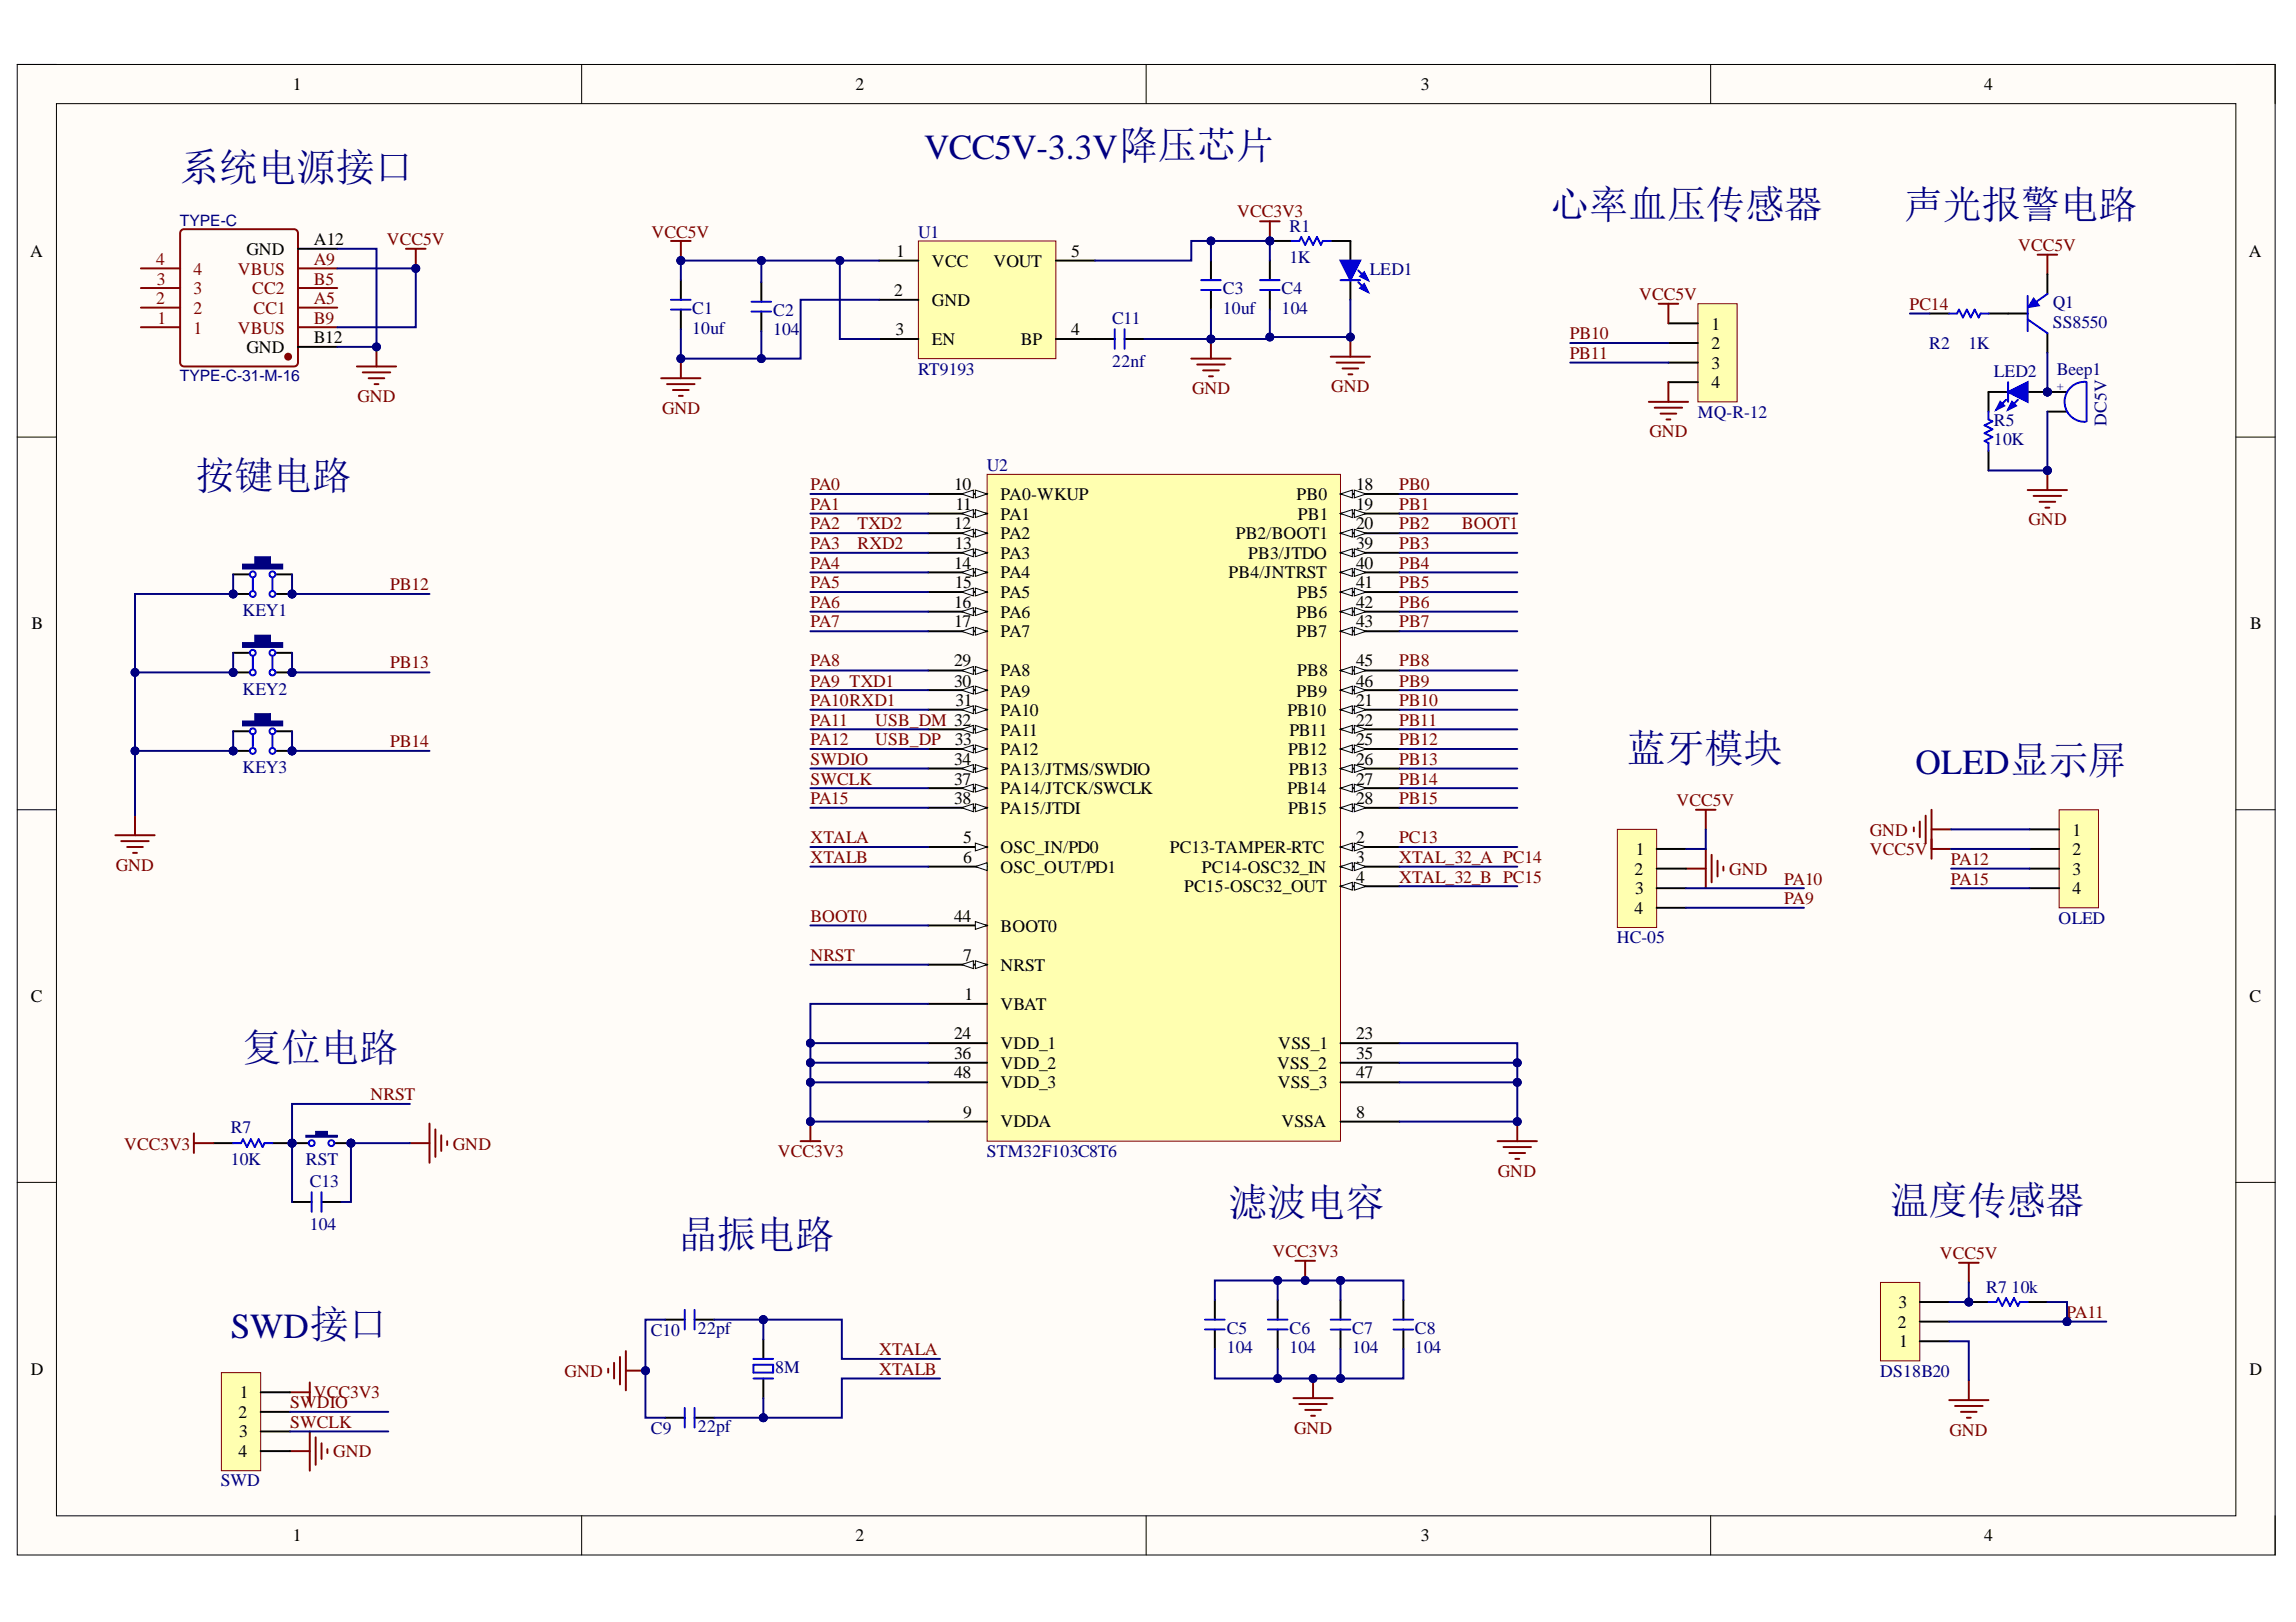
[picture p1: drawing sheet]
<svg xmlns="http://www.w3.org/2000/svg" width="297mm" height="210mm" viewBox="0 0 297 210" stroke-linecap="round" stroke-linejoin="round" font-family="sans-serif">
<defs><g id="words">
<g font-size="5.1" fill="#000080">
<text x="23.3" y="23.4">系统电源接口</text>
<text x="200.6" y="28.2">心率血压传感器</text>
<text x="246.3" y="28.2">声光报警电路</text>
<text x="25.3" y="63.3">按键电路</text>
<text x="210.4" y="98.6">蓝牙模块</text>
<text x="31.4" y="137.4">复位电路</text>
<text x="87.8" y="161.5">晶振电路</text>
<text x="159" y="157.4">滤波电容</text>
<text x="244.5" y="157.1">温度传感器</text>
</g>
<g font-size="4.6" fill="#000080">
<text x="119.6" y="20.6">VCC5V-3.3V降压芯片</text>
<text x="247.8" y="100.1">OLED显示屏</text>
<text x="29.8" y="173.2">SWD接口</text>
</g>
<g font-size="2.3">
<text x="37.9" y="11.6">1</text>
<text x="110.7" y="11.6">2</text>
<text x="183.8" y="11.6">3</text>
<text x="256.7" y="11.6">4</text>
<text x="3.9" y="33.3">A</text>
<text x="31.9" y="33">GND</text>
<text x="40.6" y="31.8">A12</text>
<text x="115.9" y="33.3">1</text>
<text x="120.6" y="34.5">VCC</text>
<text x="128.5" y="34.5">VOUT</text>
<text x="138.6" y="33.3">5</text>
<text x="290.9" y="33.3">A</text>
<text x="115.7" y="38.3">2</text>
<text x="120.6" y="39.6">GND</text>
<text x="31.9" y="45.7">GND</text>
<text x="40.6" y="44.4">B12</text>
<text x="115.8" y="43.4">3</text>
<text x="120.6" y="44.7">EN</text>
<text x="132.1" y="44.7">BP</text>
<text x="138.6" y="43.4">4</text>
<text x="221.4" y="42.7">1</text>
<text x="221.4" y="45.2">2</text>
<text x="221.4" y="47.7">3</text>
<text x="221.4" y="50.3">4</text>
<text x="123.4" y="63.4">10</text>
<text x="123.6" y="66">11</text>
<text x="129.4" y="64.7">PA0-WKUP</text>
<text x="167.7" y="64.7">PB0</text>
<text x="175.4" y="63.4">18</text>
<text x="175.4" y="66">19</text>
<text x="123.4" y="68.5">12</text>
<text x="123.5" y="71">13</text>
<text x="129.4" y="67.2">PA1</text>
<text x="129.4" y="69.8">PA2</text>
<text x="159.9" y="69.8">PB2/BOOT1</text>
<text x="167.9" y="67.2">PB1</text>
<text x="175.4" y="68.5">20</text>
<text x="175.4" y="71">39</text>
<text x="123.4" y="73.6">14</text>
<text x="123.5" y="76.1">15</text>
<text x="129.4" y="72.3">PA3</text>
<text x="129.4" y="74.8">PA4</text>
<text x="129.4" y="77.4">PA5</text>
<text x="159" y="74.8">PB4/JNTRST</text>
<text x="161.5" y="72.3">PB3/JTDO</text>
<text x="167.8" y="77.4">PB5</text>
<text x="175.4" y="73.6">40</text>
<text x="175.4" y="76.1">41</text>
<text x="4.1" y="81.4">B</text>
<text x="123.4" y="78.6">16</text>
<text x="123.4" y="81.2">17</text>
<text x="129.4" y="79.9">PA6</text>
<text x="129.4" y="82.4">PA7</text>
<text x="167.7" y="79.9">PB6</text>
<text x="167.7" y="82.4">PB7</text>
<text x="175.4" y="78.6">42</text>
<text x="175.4" y="81.2">43</text>
<text x="291.1" y="81.4">B</text>
<text x="123.4" y="86.2">29</text>
<text x="123.4" y="88.9">30</text>
<text x="129.4" y="87.5">PA8</text>
<text x="167.8" y="87.5">PB8</text>
<text x="175.4" y="86.2">45</text>
<text x="175.4" y="88.9">46</text>
<text x="123.6" y="91.4">31</text>
<text x="129.4" y="90.1">PA9</text>
<text x="129.4" y="92.7">PA10</text>
<text x="129.4" y="95.2">PA11</text>
<text x="166.6" y="92.7">PB10</text>
<text x="166.8" y="95.2">PB11</text>
<text x="167.7" y="90.1">PB9</text>
<text x="175.4" y="91.4">21</text>
<text x="175.4" y="93.9">22</text>
<text x="123.4" y="99">34</text>
<text x="123.4" y="101.5">37</text>
<text x="123.5" y="96.5">33</text>
<text x="129.4" y="97.7">PA12</text>
<text x="129.4" y="100.3">PA13/JTMS/SWDIO</text>
<text x="166.6" y="97.7">PB12</text>
<text x="166.7" y="100.3">PB13</text>
<text x="175.4" y="96.5">25</text>
<text x="175.4" y="99">26</text>
<text x="175.4" y="101.5">27</text>
<text x="123.4" y="104.1">38</text>
<text x="129.4" y="102.8">PA14/JTCK/SWCLK</text>
<text x="129.4" y="105.3">PA15/JTDI</text>
<text x="166.6" y="102.8">PB14</text>
<text x="166.6" y="105.3">PB15</text>
<text x="175.4" y="104.1">28</text>
<text x="124.6" y="109.1">5</text>
<text x="124.6" y="111.7">6</text>
<text x="129.4" y="110.4">OSC_IN/PD0</text>
<text x="129.4" y="112.9">OSC_OUT/PD1</text>
<text x="151.3" y="110.4">PC13-TAMPER-RTC</text>
<text x="155.5" y="112.9">PC14-OSC32_IN</text>
<text x="175.4" y="109.1">2</text>
<text x="175.4" y="111.7">3</text>
<text x="211.5" y="113.2">2</text>
<text x="211.6" y="110.7">1</text>
<text x="268.1" y="108.1">1</text>
<text x="268.1" y="110.7">2</text>
<text x="268.1" y="113.2">3</text>
<text x="123.4" y="119.3">44</text>
<text x="153.2" y="115.5">PC15-OSC32_OUT</text>
<text x="175.4" y="114.2">4</text>
<text x="211.5" y="118.3">4</text>
<text x="211.5" y="115.7">3</text>
<text x="268.1" y="115.7">4</text>
<text x="124.6" y="124.4">7</text>
<text x="129.4" y="120.6">BOOT0</text>
<text x="129.4" y="125.6">NRST</text>
<text x="4" y="129.7">C</text>
<text x="124.8" y="129.4">1</text>
<text x="129.4" y="130.7">VBAT</text>
<text x="291" y="129.7">C</text>
<text x="123.4" y="134.5">24</text>
<text x="123.4" y="137">36</text>
<text x="129.4" y="135.8">VDD_1</text>
<text x="165.4" y="135.8">VSS_1</text>
<text x="175.4" y="134.5">23</text>
<text x="175.4" y="137">35</text>
<text x="123.4" y="139.6">48</text>
<text x="129.4" y="138.3">VDD_2</text>
<text x="129.4" y="140.8">VDD_3</text>
<text x="165.2" y="138.3">VSS_2</text>
<text x="165.3" y="140.8">VSS_3</text>
<text x="175.4" y="139.6">47</text>
<text x="124.6" y="144.6">9</text>
<text x="129.4" y="145.9">VDDA</text>
<text x="165.8" y="145.9">VSSA</text>
<text x="175.4" y="144.6">8</text>
<text x="245.5" y="171.8">2</text>
<text x="245.6" y="169.3">3</text>
<text x="4" y="177.9">D</text>
<text x="245.7" y="174.4">1</text>
<text x="291" y="177.9">D</text>
<text x="30.9" y="183.5">2</text>
<text x="31" y="181">1</text>
<text x="30.9" y="188.6">4</text>
<text x="30.9" y="186">3</text>
<text x="37.9" y="199.5">1</text>
<text x="110.7" y="199.5">2</text>
<text x="183.8" y="199.5">3</text>
<text x="256.7" y="199.5">4</text>
</g>
<g font-size="2.3" fill="#800000">
<text x="160.1" y="28.1">VCC3V3</text>
<text x="50.1" y="31.8">VCC5V</text>
<text x="84.3" y="30.7">VCC5V</text>
<text x="261.1" y="32.5">VCC5V</text>
<text x="212.1" y="38.9">VCC5V</text>
<text x="247.1" y="40.1">PC14</text>
<text x="203.1" y="43.9">PB10</text>
<text x="203.1" y="46.5">PB11</text>
<text x="46.2" y="52">GND</text>
<text x="85.6" y="53.6">GND</text>
<text x="154.2" y="51">GND</text>
<text x="172.2" y="50.8">GND</text>
<text x="213.4" y="56.6">GND</text>
<text x="104.8" y="63.4">PA0</text>
<text x="104.8" y="66">PA1</text>
<text x="181" y="63.4">PB0</text>
<text x="181" y="66">PB1</text>
<text x="104.8" y="68.5">PA2</text>
<text x="104.8" y="71">PA3</text>
<text x="110.9" y="68.5">TXD2</text>
<text x="110.9" y="71">RXD2</text>
<text x="181" y="68.5">PB2</text>
<text x="181" y="71">PB3</text>
<text x="189.1" y="68.5">BOOT1</text>
<text x="262.4" y="68">GND</text>
<text x="50.5" y="76.4">PB12</text>
<text x="104.8" y="73.6">PA4</text>
<text x="104.8" y="76.1">PA5</text>
<text x="181" y="73.6">PB4</text>
<text x="181" y="76.1">PB5</text>
<text x="104.8" y="78.6">PA6</text>
<text x="104.8" y="81.2">PA7</text>
<text x="181" y="78.6">PB6</text>
<text x="181" y="81.2">PB7</text>
<text x="50.5" y="86.5">PB13</text>
<text x="104.8" y="86.2">PA8</text>
<text x="104.8" y="88.9">PA9 TXD1</text>
<text x="181" y="86.2">PB8</text>
<text x="181" y="88.9">PB9</text>
<text x="104.8" y="91.4">PA10RXD1</text>
<text x="104.8" y="93.9">PA11</text>
<text x="113.2" y="93.9">USB_DM 32</text>
<text x="181" y="91.4">PB10</text>
<text x="181" y="93.9">PB11</text>
<text x="50.5" y="96.7">PB14</text>
<text x="104.8" y="99">SWDIO</text>
<text x="104.8" y="101.5">SWCLK</text>
<text x="104.8" y="96.5">PA12</text>
<text x="113.2" y="96.5">USB_DP</text>
<text x="181" y="96.5">PB12</text>
<text x="181" y="99">PB13</text>
<text x="181" y="101.5">PB14</text>
<text x="104.8" y="104.1">PA15</text>
<text x="181" y="104.1">PB15</text>
<text x="216.9" y="104.3">VCC5V</text>
<text x="15" y="112.7">GND</text>
<text x="104.8" y="109.1">XTALA</text>
<text x="104.8" y="111.7">XTALB</text>
<text x="181" y="109.1">PC13</text>
<text x="181" y="111.7">XTAL_32_A PC14</text>
<text x="223.7" y="113.2">GND</text>
<text x="241.9" y="108.1">GND</text>
<text x="241.9" y="110.7">VCC5V</text>
<text x="252.4" y="111.9">PA12</text>
<text x="104.8" y="119.3">BOOT0</text>
<text x="181" y="114.2">XTAL_32_B PC15</text>
<text x="230.8" y="114.5">PA10</text>
<text x="230.8" y="117">PA9</text>
<text x="252.4" y="114.5">PA15</text>
<text x="104.8" y="124.4">NRST</text>
<text x="47.9" y="142.3">NRST</text>
<text x="16.1" y="148.8">VCC3V3</text>
<text x="58.6" y="148.8">GND</text>
<text x="100.6" y="149.8">VCC3V3</text>
<text x="193.8" y="152.3">GND</text>
<text x="164.6" y="162.7">VCC3V3</text>
<text x="250.9" y="163">VCC5V</text>
<text x="267.3" y="170.6">PA11</text>
<text x="73.1" y="178.2">GND</text>
<text x="113.7" y="175.4">XTALA</text>
<text x="113.7" y="177.9">XTALB</text>
<text x="37.5" y="182.2">SWDIO</text>
<text x="37.5" y="184.8">SWCLK</text>
<text x="40.6" y="181">VCC3V3</text>
<text x="167.4" y="185.5">GND</text>
<text x="252.2" y="185.8">GND</text>
<text x="43.1" y="188.6">GND</text>
</g>
<g font-size="2.3" fill="#000080">
<text x="166.8" y="30">R1</text>
<text x="118.8" y="30.7">U1</text>
<text x="166.8" y="34">1K</text>
<text x="177.2" y="35.6">LED1</text>
<text x="89.5" y="40.6">C1</text>
<text x="100" y="40.9">C2</text>
<text x="143.9" y="41.9">C11</text>
<text x="158.2" y="38.1">C3</text>
<text x="158.2" y="40.6">10uf</text>
<text x="165.8" y="38.1">C4</text>
<text x="165.8" y="40.6">104</text>
<text x="265.6" y="39.9">Q1</text>
<text x="89.5" y="43.2">10uf</text>
<text x="100" y="43.4">104</text>
<text x="143.9" y="47.5">22nf</text>
<text x="249.6" y="45.2">R2</text>
<text x="254.7" y="45.2">1K</text>
<text x="265.6" y="42.4">SS8550</text>
<text x="118.8" y="48.5">RT9193</text>
<text x="258" y="48.7">LED2</text>
<text x="266.1" y="48.5">Beep1</text>
<text x="219.7" y="54.1">MQ-R-12</text>
<text x="258" y="55.1">R5</text>
<text x="258" y="57.6">10K</text>
<text x="272.5" y="55.1" transform="rotate(-90 272.5 55.1)">DC5V</text>
<text x="127.7" y="60.9">U2</text>
<text x="31.4" y="79.7">KEY1</text>
<text x="31.4" y="89.9">KEY2</text>
<text x="31.4" y="100">KEY3</text>
<text x="266.3" y="119.5">OLED</text>
<text x="209.2" y="122.1">HC-05</text>
<text x="29.8" y="146.7">R7</text>
<text x="127.7" y="149.8">STM32F103C8T6</text>
<text x="29.8" y="150.8">10K</text>
<text x="39.6" y="150.8">RST</text>
<text x="40.1" y="153.6">C13</text>
<text x="40.1" y="159.2">104</text>
<text x="256.9" y="167.3">R7</text>
<text x="260.2" y="167.3">10k</text>
<text x="84.2" y="172.8">C10</text>
<text x="90.3" y="172.6">22pf</text>
<text x="158.7" y="172.6">C5</text>
<text x="166.8" y="172.6">C6</text>
<text x="174.9" y="172.6">C7</text>
<text x="183.1" y="172.6">C8</text>
<text x="100.3" y="177.7">8M</text>
<text x="158.7" y="175.1">104</text>
<text x="166.8" y="175.1">104</text>
<text x="174.9" y="175.1">104</text>
<text x="183.1" y="175.1">104</text>
<text x="243.3" y="178.2">DS18B20</text>
<text x="84.2" y="185.5">C9</text>
<text x="90.3" y="185.3">22pf</text>
<text x="28.6" y="192.4">SWD</text>
</g>
<g font-size="2.3" fill="#800">
<text x="20.2" y="34.3">4</text>
<text x="25" y="35.6">4</text>
<text x="30.8" y="35.6">VBUS</text>
<text x="40.6" y="34.3">A9</text>
<text x="20.2" y="39.4">2</text>
<text x="20.3" y="36.8">3</text>
<text x="20.4" y="41.9">1</text>
<text x="25" y="40.6">2</text>
<text x="25" y="38.1">3</text>
<text x="32.6" y="38.1">CC2</text>
<text x="32.8" y="40.6">CC1</text>
<text x="40.6" y="41.9">B9</text>
<text x="40.6" y="36.8">B5</text>
<text x="40.6" y="39.4">A5</text>
<text x="25" y="43.2">1</text>
<text x="30.8" y="43.2">VBUS</text>
</g>
<g font-size="2" fill="#000080">
<text x="23.3" y="29.2">TYPE-C</text>
<text x="23.3" y="49.3">TYPE-C-31-M-16</text>
</g>
<text font-size="1.6" fill="#000080" x="266.1" y="50.4">+</text>
</g></defs>
<path d="M2.2 8.3h292.1v192.9h-292.1z" fill-rule="evenodd" fill="#fffcf8"/>
<path d="M2.2 8.3h292.1v192.9h-292.1z" fill="none" stroke="#000" stroke-width=".13"/>
<path d="M7.3 13.4h282v182.8h-282z" fill-rule="evenodd" fill="#fffcf8"/>
<g fill="none" stroke="#000" stroke-width=".13">
<path d="M2.2 8.3h5.1M7.3 13.4h282v182.8h-282zM75.2 8.3v5.1M148.3 8.3v5.1M221.3 8.3v5.1M289.3 8.3h5v5.1M2.2 56.6h5.1M289.3 56.6h5M2.2 104.8h5.1M289.3 104.8h5M2.2 153h5.1M289.3 153h5"/>
<path d="M75.2 196.2v5M148.3 196.2v5M221.3 196.2v5M294.3 196.2v5"/>
</g>
<path d="M127.7 61.4h45.7v86.3h-45.7z" fill-rule="evenodd" fill="#ffffb0"/>
<path d="M127.7 61.4h45.7v86.3h-45.7z" fill="none" stroke="#800000" stroke-width=".13"/>
<path d="M120.1 119.8h7.6" fill="none" stroke="#000" stroke-width=".25"/>
<path d="M126.2 119.3l1.5 .5-1.5 .5z" fill="#f8fcff"/>
<path d="M126.2 119.3l1.5 .5-1.5 .5z" fill="none" stroke="#000" stroke-width=".13"/>
<path d="M120.1 124.8h7.6" fill="none" stroke="#000" stroke-width=".25"/>
<path d="M126.2 124.3l1.5 .5-1.5 .5z" fill="#f8fcff"/>
<path d="M126.2 124.3l1.5 .5-1.5 .5z" fill="none" stroke="#000" stroke-width=".13"/>
<path d="M124.4 124.8l1.5-.5v1z" fill="#f8fcff"/>
<path d="M124.4 124.8l1.5-.5v1z" fill="none" stroke="#000" stroke-width=".13"/>
<path d="M120.1 109.6h7.6" fill="none" stroke="#000" stroke-width=".25"/>
<path d="M126.2 109.1l1.5 .5-1.5 .5z" fill="#f8fcff"/>
<path d="M126.2 109.1l1.5 .5-1.5 .5z" fill="none" stroke="#000" stroke-width=".13"/>
<path d="M120.1 112.1h7.6" fill="none" stroke="#000" stroke-width=".25"/>
<path d="M126.2 112.1l1.5-.5v1.1z" fill="#f8fcff"/>
<path d="M126.2 112.1l1.5-.5v1.1z" fill="none" stroke="#000" stroke-width=".13"/>
<path d="M120.1 63.9h7.6" fill="none" stroke="#000" stroke-width=".25"/>
<path d="M126.2 63.4l1.5 .5-1.5 .5z" fill="#f8fcff"/>
<path d="M126.2 63.4l1.5 .5-1.5 .5z" fill="none" stroke="#000" stroke-width=".13"/>
<path d="M124.4 63.9l1.5-.5v1z" fill="#f8fcff"/>
<path d="M124.4 63.9l1.5-.5v1z" fill="none" stroke="#000" stroke-width=".13"/>
<path d="M120.1 66.5h7.6" fill="none" stroke="#000" stroke-width=".25"/>
<path d="M126.2 66l1.5 .5-1.5 .5z" fill="#f8fcff"/>
<path d="M126.2 66l1.5 .5-1.5 .5z" fill="none" stroke="#000" stroke-width=".13"/>
<path d="M124.4 66.5l1.5-.5v1z" fill="#f8fcff"/>
<path d="M124.4 66.5l1.5-.5v1z" fill="none" stroke="#000" stroke-width=".13"/>
<path d="M120.1 69h7.6" fill="none" stroke="#000" stroke-width=".25"/>
<path d="M126.2 68.5l1.5 .5-1.5 .5z" fill="#f8fcff"/>
<path d="M126.2 68.5l1.5 .5-1.5 .5z" fill="none" stroke="#000" stroke-width=".13"/>
<path d="M124.4 69l1.5-.5v1z" fill="#f8fcff"/>
<path d="M124.4 69l1.5-.5v1z" fill="none" stroke="#000" stroke-width=".13"/>
<path d="M120.1 71.5h7.6" fill="none" stroke="#000" stroke-width=".25"/>
<path d="M126.2 71l1.5 .5-1.5 .5z" fill="#f8fcff"/>
<path d="M126.2 71l1.5 .5-1.5 .5z" fill="none" stroke="#000" stroke-width=".13"/>
<path d="M124.4 71.5l1.5-.5v1z" fill="#f8fcff"/>
<path d="M124.4 71.5l1.5-.5v1z" fill="none" stroke="#000" stroke-width=".13"/>
<path d="M120.1 74.1h7.6" fill="none" stroke="#000" stroke-width=".25"/>
<path d="M126.2 73.6l1.5 .5-1.5 .5z" fill="#f8fcff"/>
<path d="M126.2 73.6l1.5 .5-1.5 .5z" fill="none" stroke="#000" stroke-width=".13"/>
<path d="M124.4 74.1l1.5-.5v1z" fill="#f8fcff"/>
<path d="M124.4 74.1l1.5-.5v1z" fill="none" stroke="#000" stroke-width=".13"/>
<path d="M120.1 76.6h7.6" fill="none" stroke="#000" stroke-width=".25"/>
<path d="M126.2 76.1l1.5 .5-1.5 .5z" fill="#f8fcff"/>
<path d="M126.2 76.1l1.5 .5-1.5 .5z" fill="none" stroke="#000" stroke-width=".13"/>
<path d="M124.4 76.6l1.5-.5v1z" fill="#f8fcff"/>
<path d="M124.4 76.6l1.5-.5v1z" fill="none" stroke="#000" stroke-width=".13"/>
<path d="M120.1 79.2h7.6" fill="none" stroke="#000" stroke-width=".25"/>
<path d="M126.2 78.6l1.5 .6-1.5 .5z" fill="#f8fcff"/>
<path d="M126.2 78.6l1.5 .6-1.5 .5z" fill="none" stroke="#000" stroke-width=".13"/>
<path d="M124.4 79.2l1.5-.6v1.1z" fill="#f8fcff"/>
<path d="M124.4 79.2l1.5-.6v1.1z" fill="none" stroke="#000" stroke-width=".13"/>
<path d="M120.1 81.7h7.6" fill="none" stroke="#000" stroke-width=".25"/>
<path d="M126.2 81.2l1.5 .5-1.5 .5z" fill="#f8fcff"/>
<path d="M126.2 81.2l1.5 .5-1.5 .5z" fill="none" stroke="#000" stroke-width=".13"/>
<path d="M124.4 81.7l1.5-.5v1z" fill="#f8fcff"/>
<path d="M124.4 81.7l1.5-.5v1z" fill="none" stroke="#000" stroke-width=".13"/>
<path d="M120.1 86.8h7.6" fill="none" stroke="#000" stroke-width=".25"/>
<path d="M126.2 86.3l1.5 .5-1.5 .5z" fill="#f8fcff"/>
<path d="M126.2 86.3l1.5 .5-1.5 .5z" fill="none" stroke="#000" stroke-width=".13"/>
<path d="M124.4 86.8l1.5-.5v1z" fill="#f8fcff"/>
<path d="M124.4 86.8l1.5-.5v1z" fill="none" stroke="#000" stroke-width=".13"/>
<path d="M120.1 89.3h7.6" fill="none" stroke="#000" stroke-width=".25"/>
<path d="M126.2 88.8l1.5 .5-1.5 .5z" fill="#f8fcff"/>
<path d="M126.2 88.8l1.5 .5-1.5 .5z" fill="none" stroke="#000" stroke-width=".13"/>
<path d="M124.4 89.3l1.5-.5v1z" fill="#f8fcff"/>
<path d="M124.4 89.3l1.5-.5v1z" fill="none" stroke="#000" stroke-width=".13"/>
<path d="M120.1 91.8h7.6" fill="none" stroke="#000" stroke-width=".25"/>
<path d="M126.2 91.3l1.5 .5-1.5 .5z" fill="#f8fcff"/>
<path d="M126.2 91.3l1.5 .5-1.5 .5z" fill="none" stroke="#000" stroke-width=".13"/>
<path d="M124.4 91.8l1.5-.5v1z" fill="#f8fcff"/>
<path d="M124.4 91.8l1.5-.5v1z" fill="none" stroke="#000" stroke-width=".13"/>
<path d="M120.1 94.4h7.6" fill="none" stroke="#000" stroke-width=".25"/>
<path d="M126.2 93.9l1.5 .5-1.5 .5z" fill="#f8fcff"/>
<path d="M126.2 93.9l1.5 .5-1.5 .5z" fill="none" stroke="#000" stroke-width=".13"/>
<path d="M124.4 94.4l1.5-.5v1z" fill="#f8fcff"/>
<path d="M124.4 94.4l1.5-.5v1z" fill="none" stroke="#000" stroke-width=".13"/>
<path d="M120.1 96.9h7.6" fill="none" stroke="#000" stroke-width=".25"/>
<path d="M126.2 96.4l1.5 .5-1.5 .5z" fill="#f8fcff"/>
<path d="M126.2 96.4l1.5 .5-1.5 .5z" fill="none" stroke="#000" stroke-width=".13"/>
<path d="M124.4 96.9l1.5-.5v1z" fill="#f8fcff"/>
<path d="M124.4 96.9l1.5-.5v1z" fill="none" stroke="#000" stroke-width=".13"/>
<path d="M120.1 99.5h7.6" fill="none" stroke="#000" stroke-width=".25"/>
<path d="M126.2 98.9l1.5 .6-1.5 .5z" fill="#f8fcff"/>
<path d="M126.2 98.9l1.5 .6-1.5 .5z" fill="none" stroke="#000" stroke-width=".13"/>
<path d="M124.4 99.5l1.5-.6v1.1z" fill="#f8fcff"/>
<path d="M124.4 99.5l1.5-.6v1.1z" fill="none" stroke="#000" stroke-width=".13"/>
<path d="M120.1 102h7.6" fill="none" stroke="#000" stroke-width=".25"/>
<path d="M126.2 101.5l1.5 .5-1.5 .5z" fill="#f8fcff"/>
<path d="M126.2 101.5l1.5 .5-1.5 .5z" fill="none" stroke="#000" stroke-width=".13"/>
<path d="M124.4 102l1.5-.5v1z" fill="#f8fcff"/>
<path d="M124.4 102l1.5-.5v1z" fill="none" stroke="#000" stroke-width=".13"/>
<path d="M120.1 104.5h7.6" fill="none" stroke="#000" stroke-width=".25"/>
<path d="M126.2 104l1.5 .5-1.5 .5z" fill="#f8fcff"/>
<path d="M126.2 104l1.5 .5-1.5 .5z" fill="none" stroke="#000" stroke-width=".13"/>
<path d="M124.4 104.5l1.5-.5v1z" fill="#f8fcff"/>
<path d="M124.4 104.5l1.5-.5v1z" fill="none" stroke="#000" stroke-width=".13"/>
<path d="M173.4 63.9h7.7" fill="none" stroke="#000" stroke-width=".25"/>
<path d="M173.4 63.9l1.6-.5v1z" fill="#f8fcff"/>
<path d="M173.4 63.9l1.6-.5v1z" fill="none" stroke="#000" stroke-width=".13"/>
<path d="M175.2 63.4l1.5 .5-1.5 .5z" fill="#f8fcff"/>
<path d="M175.2 63.4l1.5 .5-1.5 .5z" fill="none" stroke="#000" stroke-width=".13"/>
<path d="M173.4 66.5h7.7" fill="none" stroke="#000" stroke-width=".25"/>
<path d="M173.4 66.5l1.6-.5v1z" fill="#f8fcff"/>
<path d="M173.4 66.5l1.6-.5v1z" fill="none" stroke="#000" stroke-width=".13"/>
<path d="M175.2 66l1.5 .5-1.5 .5z" fill="#f8fcff"/>
<path d="M175.2 66l1.5 .5-1.5 .5z" fill="none" stroke="#000" stroke-width=".13"/>
<path d="M173.4 69h7.7" fill="none" stroke="#000" stroke-width=".25"/>
<path d="M173.4 69l1.6-.5v1z" fill="#f8fcff"/>
<path d="M173.4 69l1.6-.5v1z" fill="none" stroke="#000" stroke-width=".13"/>
<path d="M175.2 68.5l1.5 .5-1.5 .5z" fill="#f8fcff"/>
<path d="M175.2 68.5l1.5 .5-1.5 .5z" fill="none" stroke="#000" stroke-width=".13"/>
<path d="M173.4 71.5h7.7" fill="none" stroke="#000" stroke-width=".25"/>
<path d="M173.4 71.5l1.6-.5v1z" fill="#f8fcff"/>
<path d="M173.4 71.5l1.6-.5v1z" fill="none" stroke="#000" stroke-width=".13"/>
<path d="M175.2 71l1.5 .5-1.5 .5z" fill="#f8fcff"/>
<path d="M175.2 71l1.5 .5-1.5 .5z" fill="none" stroke="#000" stroke-width=".13"/>
<path d="M173.4 74.1h7.7" fill="none" stroke="#000" stroke-width=".25"/>
<path d="M173.4 74.1l1.6-.5v1z" fill="#f8fcff"/>
<path d="M173.4 74.1l1.6-.5v1z" fill="none" stroke="#000" stroke-width=".13"/>
<path d="M175.2 73.6l1.5 .5-1.5 .5z" fill="#f8fcff"/>
<path d="M175.2 73.6l1.5 .5-1.5 .5z" fill="none" stroke="#000" stroke-width=".13"/>
<path d="M173.4 76.6h7.7" fill="none" stroke="#000" stroke-width=".25"/>
<path d="M173.4 76.6l1.6-.5v1z" fill="#f8fcff"/>
<path d="M173.4 76.6l1.6-.5v1z" fill="none" stroke="#000" stroke-width=".13"/>
<path d="M175.2 76.1l1.5 .5-1.5 .5z" fill="#f8fcff"/>
<path d="M175.2 76.1l1.5 .5-1.5 .5z" fill="none" stroke="#000" stroke-width=".13"/>
<path d="M173.4 79.2h7.7" fill="none" stroke="#000" stroke-width=".25"/>
<path d="M173.4 79.2l1.6-.6v1.1z" fill="#f8fcff"/>
<path d="M173.4 79.2l1.6-.6v1.1z" fill="none" stroke="#000" stroke-width=".13"/>
<path d="M175.2 78.6l1.5 .6-1.5 .5z" fill="#f8fcff"/>
<path d="M175.2 78.6l1.5 .6-1.5 .5z" fill="none" stroke="#000" stroke-width=".13"/>
<path d="M173.4 81.7h7.7" fill="none" stroke="#000" stroke-width=".25"/>
<path d="M173.4 81.7l1.6-.5v1z" fill="#f8fcff"/>
<path d="M173.4 81.7l1.6-.5v1z" fill="none" stroke="#000" stroke-width=".13"/>
<path d="M175.2 81.2l1.5 .5-1.5 .5z" fill="#f8fcff"/>
<path d="M175.2 81.2l1.5 .5-1.5 .5z" fill="none" stroke="#000" stroke-width=".13"/>
<path d="M173.4 86.8h7.7" fill="none" stroke="#000" stroke-width=".25"/>
<path d="M173.4 86.8l1.6-.5v1z" fill="#f8fcff"/>
<path d="M173.4 86.8l1.6-.5v1z" fill="none" stroke="#000" stroke-width=".13"/>
<path d="M175.2 86.3l1.5 .5-1.5 .5z" fill="#f8fcff"/>
<path d="M175.2 86.3l1.5 .5-1.5 .5z" fill="none" stroke="#000" stroke-width=".13"/>
<path d="M173.4 89.3h7.7" fill="none" stroke="#000" stroke-width=".25"/>
<path d="M173.4 89.3l1.6-.5v1z" fill="#f8fcff"/>
<path d="M173.4 89.3l1.6-.5v1z" fill="none" stroke="#000" stroke-width=".13"/>
<path d="M175.2 88.8l1.5 .5-1.5 .5z" fill="#f8fcff"/>
<path d="M175.2 88.8l1.5 .5-1.5 .5z" fill="none" stroke="#000" stroke-width=".13"/>
<path d="M173.4 91.8h7.7" fill="none" stroke="#000" stroke-width=".25"/>
<path d="M173.4 91.8l1.6-.5v1.1z" fill="#f8fcff"/>
<path d="M173.4 91.8l1.6-.5v1.1z" fill="none" stroke="#000" stroke-width=".13"/>
<path d="M175.2 91.3l1.5 .5-1.5 .6z" fill="#f8fcff"/>
<path d="M175.2 91.3l1.5 .5-1.5 .6z" fill="none" stroke="#000" stroke-width=".13"/>
<path d="M173.4 94.4h7.7" fill="none" stroke="#000" stroke-width=".25"/>
<path d="M173.4 94.4l1.6-.5v1z" fill="#f8fcff"/>
<path d="M173.4 94.4l1.6-.5v1z" fill="none" stroke="#000" stroke-width=".13"/>
<path d="M175.2 93.9l1.5 .5-1.5 .5z" fill="#f8fcff"/>
<path d="M175.2 93.9l1.5 .5-1.5 .5z" fill="none" stroke="#000" stroke-width=".13"/>
<path d="M173.4 96.9h7.7" fill="none" stroke="#000" stroke-width=".25"/>
<path d="M173.4 96.9l1.6-.5v1z" fill="#f8fcff"/>
<path d="M173.4 96.9l1.6-.5v1z" fill="none" stroke="#000" stroke-width=".13"/>
<path d="M175.2 96.4l1.5 .5-1.5 .5z" fill="#f8fcff"/>
<path d="M175.2 96.4l1.5 .5-1.5 .5z" fill="none" stroke="#000" stroke-width=".13"/>
<path d="M173.4 99.5h7.7" fill="none" stroke="#000" stroke-width=".25"/>
<path d="M173.4 99.5l1.6-.5v1z" fill="#f8fcff"/>
<path d="M173.4 99.5l1.6-.5v1z" fill="none" stroke="#000" stroke-width=".13"/>
<path d="M175.2 99l1.5 .5-1.5 .5z" fill="#f8fcff"/>
<path d="M175.2 99l1.5 .5-1.5 .5z" fill="none" stroke="#000" stroke-width=".13"/>
<path d="M173.4 102h7.7" fill="none" stroke="#000" stroke-width=".25"/>
<path d="M173.4 102l1.6-.5v1z" fill="#f8fcff"/>
<path d="M173.4 102l1.6-.5v1z" fill="none" stroke="#000" stroke-width=".13"/>
<path d="M175.2 101.5l1.5 .5-1.5 .5z" fill="#f8fcff"/>
<path d="M175.2 101.5l1.5 .5-1.5 .5z" fill="none" stroke="#000" stroke-width=".13"/>
<path d="M173.4 104.5h7.7" fill="none" stroke="#000" stroke-width=".25"/>
<path d="M173.4 104.5l1.6-.5v1z" fill="#f8fcff"/>
<path d="M173.4 104.5l1.6-.5v1z" fill="none" stroke="#000" stroke-width=".13"/>
<path d="M175.2 104l1.5 .5-1.5 .5z" fill="#f8fcff"/>
<path d="M175.2 104l1.5 .5-1.5 .5z" fill="none" stroke="#000" stroke-width=".13"/>
<path d="M173.4 109.6h7.7" fill="none" stroke="#000" stroke-width=".25"/>
<path d="M173.4 109.6l1.6-.5v1z" fill="#f8fcff"/>
<path d="M173.4 109.6l1.6-.5v1z" fill="none" stroke="#000" stroke-width=".13"/>
<path d="M175.2 109.1l1.5 .5-1.5 .5z" fill="#f8fcff"/>
<path d="M175.2 109.1l1.5 .5-1.5 .5z" fill="none" stroke="#000" stroke-width=".13"/>
<path d="M173.4 112.2h7.7" fill="none" stroke="#000" stroke-width=".25"/>
<path d="M173.4 112.2l1.6-.6v1.1z" fill="#f8fcff"/>
<path d="M173.4 112.2l1.6-.6v1.1z" fill="none" stroke="#000" stroke-width=".13"/>
<path d="M175.2 111.6l1.5 .6-1.5 .5z" fill="#f8fcff"/>
<path d="M175.2 111.6l1.5 .6-1.5 .5z" fill="none" stroke="#000" stroke-width=".13"/>
<path d="M173.4 114.7h7.7" fill="none" stroke="#000" stroke-width=".25"/>
<path d="M173.4 114.7l1.6-.5v1z" fill="#f8fcff"/>
<path d="M173.4 114.7l1.6-.5v1z" fill="none" stroke="#000" stroke-width=".13"/>
<path d="M175.2 114.2l1.5 .5-1.5 .5z" fill="#f8fcff"/>
<path d="M175.2 114.2l1.5 .5-1.5 .5z" fill="none" stroke="#000" stroke-width=".13"/>
<path d="M120.1 129.9h7.6M120.1 135h7.6M120.1 137.5h7.6M173.4 135h7.7M173.4 137.5h7.7M120.1 140.1h7.6M120.1 145.1h7.6M173.4 140.1h7.7M173.4 145.1h7.7" fill="none" stroke="#000" stroke-width=".25"/>
<path d="M103.6 147.7h2.5M104.8 145.1v2.6" fill="none" stroke="#800000" stroke-width=".25"/>
<circle cx="104.8" cy="145.1" r=".51" fill="#000080"/>
<circle cx="104.8" cy="145.1" r=".51" fill="none" stroke="#000080" stroke-width=".13"/>
<path d="M193.7 147.7h5.1M194.5 148.4h3.6M195.3 149.2h2M196 150h.5M196.3 145.1v2.6" fill="none" stroke="#800000" stroke-width=".25"/>
<circle cx="196.3" cy="145.1" r=".51" fill="#000080"/>
<circle cx="196.3" cy="145.1" r=".51" fill="none" stroke="#000080" stroke-width=".13"/>
<path d="M174.7 31.2v2.5M174.7 36.3v2.5" fill="none" stroke="#000" stroke-width=".25"/>
<path d="M173.4 33.7h2.6l-1.3 2.6z" fill="#00f"/>
<path d="M173.4 33.7h2.6l-1.3 2.6zM175.7 35l1.3 1.3M175.7 36.5l1.3 1.3" fill="none" stroke="#00f" stroke-width=".25"/>
<path d="M176 35.7l.5-.5 .5 1.1z" fill="#00f"/>
<path d="M176 35.7l.5-.5 .5 1.1z" fill="none" stroke="#00f" stroke-width=".25"/>
<path d="M176.5 36.8l.5 1-1-.5z" fill="#00f"/>
<path d="M173.4 36.3h2.6M176.5 36.8l.5 1-1-.5z" fill="none" stroke="#00f" stroke-width=".25"/>
<path d="M172.2 46.2h5M172.9 46.9h3.6M173.7 47.7h2M174.4 48.4h.6M174.7 43.6v2.6" fill="none" stroke="#800000" stroke-width=".25"/>
<circle cx="174.7" cy="43.6" r=".51" fill="#000080"/>
<circle cx="174.7" cy="43.6" r=".51" fill="none" stroke="#000080" stroke-width=".13"/>
<path d="M164.5 31.2h2.6M172.2 31.2h2.5M98.8 173.3v2.6M98.8 178.4v2.5M86.1 183.5h2.5M89.9 183.5h2.5" fill="none" stroke="#000" stroke-width=".25"/>
<path d="M167.1 31.2h1l.2-.5 .6 1 .5-1 .5 1 .5-1 .5 1 .2-.5h1.1M97.5 178.4h2.5M97.5 176.6h2.5v1h-2.5zM97.5 175.9h2.5M88.6 182.2v2.5M89.9 182.2v2.5" fill="none" stroke="#00f" stroke-width=".25"/>
<path d="M78.7 177.1v.5M79.4 176.4v2M80.2 175.6v3.6M81 174.8v5.1M81 177.4h2.5" fill="none" stroke="#800000" stroke-width=".25"/>
<circle cx="83.5" cy="177.4" r=".51" fill="#000080"/>
<circle cx="83.5" cy="177.4" r=".51" fill="none" stroke="#000080" stroke-width=".13"/>
<circle cx="37.8" cy="147.9" r=".51" fill="#000080"/>
<circle cx="37.8" cy="147.9" r=".51" fill="none" stroke="#000080" stroke-width=".13"/>
<path d="M35.2 147.9h2.6" fill="none" stroke="#000" stroke-width=".25"/>
<circle cx="37.8" cy="147.9" r=".51" fill="#000080"/>
<circle cx="37.8" cy="147.9" r=".51" fill="none" stroke="#000080" stroke-width=".13"/>
<path d="M27.6 147.9h2.6M37.8 155.5h2.5M41.6 155.5h2.5M157.2 168.2v2.6M157.2 172.1v2.5M165.3 168.2v2.6M165.3 172.1v2.5M173.4 168.2v2.6M173.4 172.1v2.5M181.6 168.2v2.6M181.6 172.1v2.5" fill="none" stroke="#000" stroke-width=".25"/>
<path d="M30.2 147.9h1l.2-.5 .5 1 .6-1 .5 1 .5-1 .5 1 .2-.5h1M40.3 154.3v2.5M41.6 154.3v2.5M155.9 170.8h2.5M155.9 172h2.5M164 170.8h2.6M164 172h2.6M172.2 170.8h2.5M172.2 172.1h2.5M180.3 170.8h2.5M180.3 172.1h2.5" fill="none" stroke="#00f" stroke-width=".25"/>
<g fill="none" stroke="#800000" stroke-width=".25">
<path d="M25.1 147.9h2.5M25.1 146.7v2.5M53 147.9h2.6M55.6 145.4v5.1M56.3 146.2v3.5M57.1 146.9v2M57.9 147.7v.5M40.1 178.9v2.5M169.9 178.4v2.5M37.5 187.8h2.6M37.5 180.2h2.6M40.1 185.2v5.1"/>
<path d="M40.8 186v3.6M41.6 186.8v2M42.4 187.5v.5M167.3 180.9h5.1M168.1 181.7h3.5M168.9 182.5h2M169.6 183.2h.5"/>
</g>
<circle cx="169.9" cy="178.4" r=".51" fill="#000080"/>
<circle cx="169.9" cy="178.4" r=".51" fill="none" stroke="#000080" stroke-width=".13"/>
<path d="M167.6 163.2h2.5M168.9 163.2v2.5" fill="none" stroke="#800000" stroke-width=".25"/>
<circle cx="168.9" cy="165.7" r=".51" fill="#000080"/>
<circle cx="168.9" cy="165.7" r=".51" fill="none" stroke="#000080" stroke-width=".13"/>
<path d="M23.4 29.9l.2-.2h.2h14.2h.3l.2 .2v.3v16.7v.3l-.2 .2h-.3h-14.2h-.2l-.2-.2-.1-.3v-16.7z" fill="none" stroke="#800" stroke-width=".25"/>
<circle cx="37.3" cy="46.2" r=".38" fill="#800"/>
<g fill="none" stroke="#800" stroke-width=".25">
<path d="M18.2 37.3h5.1M18.2 39.8h5.1M18.2 34.7h5.1M38.5 37.3h5.1M38.5 39.8h5.1M38.5 34.7h5.1M18.2 42.3h5.1M38.5 42.3h5.1"/>
<circle cx="37.3" cy="46.2" r=".38"/>
</g>
<path d="M38.5 32.2h5.1M38.5 44.9h5.1" fill="none" stroke="#000" stroke-width=".25"/>
<path d="M46.2 47.4h5M46.9 48.2h3.6M47.7 48.9h2M48.5 49.7h.5M48.7 44.9v2.5" fill="none" stroke="#800000" stroke-width=".25"/>
<circle cx="48.7" cy="44.9" r=".51" fill="#000080"/>
<circle cx="48.7" cy="44.9" r=".51" fill="none" stroke="#000080" stroke-width=".13"/>
<path d="M52.5 32.2h2.6M53.8 32.2v2.5" fill="none" stroke="#800000" stroke-width=".25"/>
<circle cx="53.8" cy="34.7" r=".51" fill="#000080"/>
<circle cx="53.8" cy="34.7" r=".51" fill="none" stroke="#000080" stroke-width=".13"/>
<circle cx="37.8" cy="147.9" r=".51" fill="#000080"/>
<circle cx="37.8" cy="147.9" r=".51" fill="none" stroke="#000080" stroke-width=".13"/>
<circle cx="45.4" cy="147.9" r=".51" fill="#000080"/>
<circle cx="45.4" cy="147.9" r=".51" fill="none" stroke="#000080" stroke-width=".13"/>
<path d="M37.8 147.9h2.5" fill="none" stroke="#000" stroke-width=".25"/>
<circle cx="37.8" cy="147.9" r=".51" fill="#000080"/>
<circle cx="37.8" cy="147.9" r=".51" fill="none" stroke="#000080" stroke-width=".13"/>
<path d="M42.9 147.9h2.5" fill="none" stroke="#000" stroke-width=".25"/>
<circle cx="45.4" cy="147.9" r=".51" fill="#000080"/>
<circle cx="45.4" cy="147.9" r=".51" fill="none" stroke="#000080" stroke-width=".13"/>
<circle cx="40.3" cy="147.9" r=".38" fill="#fff"/>
<circle cx="40.3" cy="147.9" r=".38" fill="none" stroke="#00f" stroke-width=".25"/>
<circle cx="42.9" cy="147.9" r=".38" fill="#fff"/>
<circle cx="42.9" cy="147.9" r=".38" fill="none" stroke="#00f" stroke-width=".25"/>
<path d="M39.6 147h4" fill="none" stroke="#000080" stroke-width=".25"/>
<path d="M39.6 146.9h4v.3h-4z" fill="none" stroke="#000080" stroke-width=".13"/>
<path d="M40.8 146.4h1.6v.5h-1.6z" fill-rule="evenodd" fill="#000080"/>
<path d="M40.8 146.4h1.6v.5h-1.6z" fill="none" stroke="#000080" stroke-width=".13"/>
<path d="M98.5 36.5v2.5M164.3 33.7v2.6M164.3 37.5v2.6M98.5 40.3v2.6" fill="none" stroke="#000" stroke-width=".25"/>
<path d="M97.2 39h2.6M163 36.3h2.5M163 37.5h2.5M97.2 40.3h2.6" fill="none" stroke="#00f" stroke-width=".25"/>
<path d="M86.8 31.2h2.5M88.1 31.2v2.5" fill="none" stroke="#800000" stroke-width=".25"/>
<circle cx="88.1" cy="33.7" r=".51" fill="#000080"/>
<circle cx="88.1" cy="33.7" r=".51" fill="none" stroke="#000080" stroke-width=".13"/>
<path d="M163 28.6h2.5M164.3 28.6v2.6" fill="none" stroke="#800000" stroke-width=".25"/>
<circle cx="164.3" cy="31.2" r=".51" fill="#000080"/>
<circle cx="164.3" cy="31.2" r=".51" fill="none" stroke="#000080" stroke-width=".13"/>
<path d="M88.1 36.3v2.5M156.7 33.7v2.6M156.7 37.5v2.6M88.1 40.1v2.5M86 170.8h2.6M89.9 170.8h2.5" fill="none" stroke="#000" stroke-width=".25"/>
<path d="M86.8 38.8h2.5M155.4 36.3h2.5M155.4 37.5h2.5M86.8 40.1h2.5M88.6 169.5v2.5M89.9 169.5v2.5" fill="none" stroke="#00f" stroke-width=".25"/>
<path d="M118.8 31.2h17.8v15.2h-17.8z" fill-rule="evenodd" fill="#ffffb0"/>
<path d="M118.8 31.2h17.8v15.2h-17.8z" fill="none" stroke="#800000" stroke-width=".13"/>
<path d="M113.7 33.7h5.1M113.7 38.8h5.1M136.6 33.7h5.1M113.7 43.9h5.1M136.6 43.9h5.1" fill="none" stroke="#000" stroke-width=".25"/>
<path d="M154.1 46.4h5.1M154.9 47.2h3.5M155.6 47.9h2.1M156.4 48.7h.5M156.7 43.9v2.5" fill="none" stroke="#800000" stroke-width=".25"/>
<circle cx="156.7" cy="43.9" r=".51" fill="#000080"/>
<circle cx="156.7" cy="43.9" r=".51" fill="none" stroke="#000080" stroke-width=".13"/>
<path d="M85.5 48.9h5.1M86.3 49.7h3.6M87.1 50.5h2M87.8 51.2h.5M88.1 46.4v2.5" fill="none" stroke="#800000" stroke-width=".25"/>
<circle cx="88.1" cy="46.4" r=".51" fill="#000080"/>
<circle cx="88.1" cy="46.4" r=".51" fill="none" stroke="#000080" stroke-width=".13"/>
<path d="M141.7 43.9h2.5M145.5 43.9h2.5" fill="none" stroke="#000" stroke-width=".25"/>
<path d="M144.2 42.6v2.5M145.5 42.6v2.5" fill="none" stroke="#00f" stroke-width=".25"/>
<path d="M28.6 177.6h5.1v12.7h-5.1z" fill-rule="evenodd" fill="#ffffb0"/>
<path d="M28.6 177.6h5.1v12.7h-5.1z" fill="none" stroke="#800000" stroke-width=".13"/>
<path d="M33.7 180.2h3.8M33.7 182.7h3.8M33.7 185.2h3.8M33.7 187.8h3.8" fill="none" stroke="#000" stroke-width=".25"/>
<circle cx="37.8" cy="76.9" r=".51" fill="#000080"/>
<circle cx="37.8" cy="76.9" r=".51" fill="none" stroke="#000080" stroke-width=".13"/>
<circle cx="30.2" cy="76.9" r=".51" fill="#000080"/>
<circle cx="30.2" cy="76.9" r=".51" fill="none" stroke="#000080" stroke-width=".13"/>
<path d="M30.2 74.3h2.5M35.2 74.3h2.6M35.2 76.9h2.6" fill="none" stroke="#000" stroke-width=".25"/>
<circle cx="37.8" cy="76.9" r=".51" fill="#000080"/>
<circle cx="37.8" cy="76.9" r=".51" fill="none" stroke="#000080" stroke-width=".13"/>
<path d="M30.2 76.9h2.5" fill="none" stroke="#000" stroke-width=".25"/>
<circle cx="30.2" cy="76.9" r=".51" fill="#000080"/>
<circle cx="30.2" cy="76.9" r=".51" fill="none" stroke="#000080" stroke-width=".13"/>
<circle cx="32.7" cy="74.3" r=".38" fill="#fff"/>
<circle cx="32.7" cy="74.3" r=".38" fill="none" stroke="#00f" stroke-width=".25"/>
<circle cx="32.7" cy="76.9" r=".38" fill="#fff"/>
<circle cx="32.7" cy="76.9" r=".38" fill="none" stroke="#00f" stroke-width=".25"/>
<circle cx="35.2" cy="74.3" r=".38" fill="#fff"/>
<circle cx="35.2" cy="74.3" r=".38" fill="none" stroke="#00f" stroke-width=".25"/>
<circle cx="35.2" cy="76.9" r=".38" fill="#fff"/>
<g fill="none" stroke="#00f" stroke-width=".25">
<path d="M32.7 74.8v1.6M35.2 74.8v1.6"/>
<circle cx="35.2" cy="76.9" r=".38"/>
</g>
<path d="M31.4 73.1h5.1v.5h-5.1z" fill-rule="evenodd" fill="#000080"/>
<path d="M31.4 73.1h5.1v.5h-5.1z" fill="none" stroke="#000080" stroke-width=".25"/>
<path d="M33 72h2v1.3h-2z" fill-rule="evenodd" fill="#000080"/>
<path d="M33 72h2v1.3h-2z" fill="none" stroke="#000080" stroke-width=".13"/>
<circle cx="37.8" cy="87" r=".51" fill="#000080"/>
<circle cx="37.8" cy="87" r=".51" fill="none" stroke="#000080" stroke-width=".13"/>
<circle cx="30.2" cy="87" r=".51" fill="#000080"/>
<circle cx="30.2" cy="87" r=".51" fill="none" stroke="#000080" stroke-width=".13"/>
<path d="M30.2 84.5h2.5M35.2 84.5h2.6M35.2 87h2.6" fill="none" stroke="#000" stroke-width=".25"/>
<circle cx="37.8" cy="87" r=".51" fill="#000080"/>
<circle cx="37.8" cy="87" r=".51" fill="none" stroke="#000080" stroke-width=".13"/>
<path d="M30.2 87h2.5" fill="none" stroke="#000" stroke-width=".25"/>
<circle cx="30.2" cy="87" r=".51" fill="#000080"/>
<circle cx="30.2" cy="87" r=".51" fill="none" stroke="#000080" stroke-width=".13"/>
<circle cx="32.7" cy="84.5" r=".38" fill="#fff"/>
<circle cx="32.7" cy="84.5" r=".38" fill="none" stroke="#00f" stroke-width=".25"/>
<circle cx="32.7" cy="87" r=".38" fill="#fff"/>
<circle cx="32.7" cy="87" r=".38" fill="none" stroke="#00f" stroke-width=".25"/>
<circle cx="35.2" cy="84.5" r=".38" fill="#fff"/>
<circle cx="35.2" cy="84.5" r=".38" fill="none" stroke="#00f" stroke-width=".25"/>
<circle cx="35.2" cy="87" r=".38" fill="#fff"/>
<g fill="none" stroke="#00f" stroke-width=".25">
<path d="M32.7 85v1.5M35.2 85v1.5"/>
<circle cx="35.2" cy="87" r=".38"/>
</g>
<path d="M31.4 83.2h5.1v.5h-5.1z" fill-rule="evenodd" fill="#000080"/>
<path d="M31.4 83.2h5.1v.5h-5.1z" fill="none" stroke="#000080" stroke-width=".25"/>
<path d="M33 82.2h2v1.3h-2z" fill-rule="evenodd" fill="#000080"/>
<path d="M33 82.2h2v1.3h-2z" fill="none" stroke="#000080" stroke-width=".13"/>
<circle cx="37.8" cy="97.2" r=".51" fill="#000080"/>
<circle cx="37.8" cy="97.2" r=".51" fill="none" stroke="#000080" stroke-width=".13"/>
<circle cx="30.2" cy="97.2" r=".51" fill="#000080"/>
<circle cx="30.2" cy="97.2" r=".51" fill="none" stroke="#000080" stroke-width=".13"/>
<path d="M30.2 94.6h2.5M35.2 94.6h2.6M35.2 97.2h2.6" fill="none" stroke="#000" stroke-width=".25"/>
<circle cx="37.8" cy="97.2" r=".51" fill="#000080"/>
<circle cx="37.8" cy="97.2" r=".51" fill="none" stroke="#000080" stroke-width=".13"/>
<path d="M30.2 97.2h2.5" fill="none" stroke="#000" stroke-width=".25"/>
<circle cx="30.2" cy="97.2" r=".51" fill="#000080"/>
<circle cx="30.2" cy="97.2" r=".51" fill="none" stroke="#000080" stroke-width=".13"/>
<circle cx="32.7" cy="94.6" r=".38" fill="#fff"/>
<circle cx="32.7" cy="94.6" r=".38" fill="none" stroke="#00f" stroke-width=".25"/>
<circle cx="32.7" cy="97.2" r=".38" fill="#fff"/>
<circle cx="32.7" cy="97.2" r=".38" fill="none" stroke="#00f" stroke-width=".25"/>
<circle cx="35.2" cy="94.6" r=".38" fill="#fff"/>
<circle cx="35.2" cy="94.6" r=".38" fill="none" stroke="#00f" stroke-width=".25"/>
<circle cx="35.2" cy="97.2" r=".38" fill="#fff"/>
<g fill="none" stroke="#00f" stroke-width=".25">
<path d="M32.7 95.1v1.6M35.2 95.1v1.6"/>
<circle cx="35.2" cy="97.2" r=".38"/>
</g>
<path d="M31.4 93.4h5.1v.5h-5.1z" fill-rule="evenodd" fill="#000080"/>
<path d="M31.4 93.4h5.1v.5h-5.1z" fill="none" stroke="#000080" stroke-width=".25"/>
<path d="M33 92.3h2v1.3h-2z" fill-rule="evenodd" fill="#000080"/>
<path d="M33 92.3h2v1.3h-2z" fill="none" stroke="#000080" stroke-width=".13"/>
<path d="M14.9 108.1h5.1M15.7 108.8h3.5M16.5 109.6h2M17.2 110.4h.5M17.5 105.5v2.6" fill="none" stroke="#800000" stroke-width=".25"/>
<path d="M266.4 104.8h5.1v12.7h-5.1z" fill-rule="evenodd" fill="#ffffb0"/>
<path d="M266.4 104.8h5.1v12.7h-5.1z" fill="none" stroke="#800000" stroke-width=".13"/>
<path d="M262.6 107.3h3.8M262.6 109.9h3.8M262.6 112.4h3.8M262.6 114.9h3.8" fill="none" stroke="#000" stroke-width=".25"/>
<path d="M247.6 107.1v.5M248.4 106.3v2M249.1 105.6v3.5M249.9 104.8v6.3M249.9 107.3h2.5M249.9 109.9h2.5" fill="none" stroke="#800000" stroke-width=".25"/>
<path d="M243.3 166h5.1v10.1h-5.1z" fill-rule="evenodd" fill="#ffffb0"/>
<path d="M243.3 166h5.1v10.1h-5.1z" fill="none" stroke="#800000" stroke-width=".13"/>
<path d="M248.4 173.6h3.8M248.4 171h3.8M248.4 168.5h3.8" fill="none" stroke="#000" stroke-width=".25"/>
<path d="M253.4 163.4h2.6M254.7 163.4v2.6M254.7 178.6v2.6M252.2 181.2h5.1M252.9 181.9h3.6M253.7 182.7h2M254.5 183.5h.5" fill="none" stroke="#800000" stroke-width=".25"/>
<circle cx="267.4" cy="171" r=".51" fill="#000080"/>
<circle cx="267.4" cy="171" r=".51" fill="none" stroke="#000080" stroke-width=".13"/>
<circle cx="254.7" cy="168.5" r=".51" fill="#000080"/>
<circle cx="254.7" cy="168.5" r=".51" fill="none" stroke="#000080" stroke-width=".13"/>
<path d="M254.7 168.5h2.6" fill="none" stroke="#000" stroke-width=".25"/>
<circle cx="254.7" cy="168.5" r=".51" fill="#000080"/>
<circle cx="254.7" cy="168.5" r=".51" fill="none" stroke="#000080" stroke-width=".13"/>
<path d="M262.3 168.5h2.6" fill="none" stroke="#000" stroke-width=".25"/>
<path d="M257.3 168.5h1l.2-.5 .5 1 .5-1 .5 1 .6-1 .5 1 .2-.5h1" fill="none" stroke="#00f" stroke-width=".25"/>
<g fill="none" stroke="#000080" stroke-width=".25">
<path d="M104.8 63.9h15.3M104.8 66.5h15.3M104.8 69h15.3M104.8 71.5h15.3M104.8 74.1h15.3M104.8 76.6h15.3M104.8 79.2h15.3M104.8 81.7h15.3M104.8 86.8h15.3M104.8 89.3h15.3M104.8 91.8h15.3M104.8 99.5h15.3"/>
<path d="M104.8 102h15.3M104.8 104.5h15.3M104.8 109.6h15.3M104.8 112.1h15.3M104.8 119.8h15.3M104.8 124.8h15.3M104.8 135h15.3"/>
</g>
<circle cx="104.8" cy="135" r=".51" fill="#000080"/>
<circle cx="104.8" cy="135" r=".51" fill="none" stroke="#000080" stroke-width=".13"/>
<path d="M104.8 137.5h15.3" fill="none" stroke="#000080" stroke-width=".25"/>
<circle cx="104.8" cy="137.5" r=".51" fill="#000080"/>
<circle cx="104.8" cy="137.5" r=".51" fill="none" stroke="#000080" stroke-width=".13"/>
<path d="M104.8 140.1h15.3" fill="none" stroke="#000080" stroke-width=".25"/>
<circle cx="104.8" cy="140.1" r=".51" fill="#000080"/>
<circle cx="104.8" cy="140.1" r=".51" fill="none" stroke="#000080" stroke-width=".13"/>
<g fill="none" stroke="#000080" stroke-width=".25">
<path d="M181.1 63.9h15.2M181.1 66.5h15.2M181.1 69h15.2M181.1 71.5h15.2M181.1 74.1h15.2M181.1 76.6h15.2M181.1 79.2h15.2M181.1 81.7h15.2M181.1 86.8h15.2M181.1 89.3h15.2M181.1 91.8h15.2M181.1 94.4h15.2"/>
<path d="M181.1 96.9h15.2M181.1 99.5h15.2M181.1 102h15.2M181.1 104.5h15.2M181.1 109.6h15.2M181.1 112.2h15.2M181.1 114.7h15.2M181.1 137.5h15.2"/>
</g>
<circle cx="196.3" cy="137.5" r=".51" fill="#000080"/>
<circle cx="196.3" cy="137.5" r=".51" fill="none" stroke="#000080" stroke-width=".13"/>
<path d="M181.1 140.1h15.2" fill="none" stroke="#000080" stroke-width=".25"/>
<circle cx="196.3" cy="140.1" r=".51" fill="#000080"/>
<circle cx="196.3" cy="140.1" r=".51" fill="none" stroke="#000080" stroke-width=".13"/>
<path d="M86.1 170.8h-2.6v12.7h2.6" fill="none" stroke="#000080" stroke-width=".25"/>
<circle cx="83.5" cy="177.4" r=".51" fill="#000080"/>
<circle cx="83.5" cy="177.4" r=".51" fill="none" stroke="#000080" stroke-width=".13"/>
<path d="M98.8 170.8h10.1v5.1h12.7" fill="none" stroke="#000080" stroke-width=".25"/>
<circle cx="98.7" cy="170.8" r=".51" fill="#000080"/>
<circle cx="98.7" cy="170.8" r=".51" fill="none" stroke="#000080" stroke-width=".13"/>
<path d="M92.4 183.5h6.4" fill="none" stroke="#000080" stroke-width=".25"/>
<circle cx="98.7" cy="183.5" r=".51" fill="#000080"/>
<circle cx="98.7" cy="183.5" r=".51" fill="none" stroke="#000080" stroke-width=".13"/>
<path d="M53 142.9h-15.2v12.6" fill="none" stroke="#000080" stroke-width=".25"/>
<circle cx="37.8" cy="147.9" r=".51" fill="#000080"/>
<circle cx="37.8" cy="147.9" r=".51" fill="none" stroke="#000080" stroke-width=".13"/>
<path d="M165.3 174.6v3.8M37.5 182.7h12.7M37.5 185.2h12.7" fill="none" stroke="#000080" stroke-width=".25"/>
<circle cx="165.3" cy="178.4" r=".51" fill="#000080"/>
<circle cx="165.3" cy="178.4" r=".51" fill="none" stroke="#000080" stroke-width=".13"/>
<path d="M173.4 174.6v3.8" fill="none" stroke="#000080" stroke-width=".25"/>
<circle cx="173.4" cy="178.4" r=".51" fill="#000080"/>
<circle cx="173.4" cy="178.4" r=".51" fill="none" stroke="#000080" stroke-width=".13"/>
<path d="M165.3 165.7v2.5" fill="none" stroke="#000080" stroke-width=".25"/>
<circle cx="165.3" cy="165.7" r=".51" fill="#000080"/>
<circle cx="165.3" cy="165.7" r=".51" fill="none" stroke="#000080" stroke-width=".13"/>
<path d="M173.4 165.7v2.5" fill="none" stroke="#000080" stroke-width=".25"/>
<circle cx="173.4" cy="165.7" r=".51" fill="#000080"/>
<circle cx="173.4" cy="165.7" r=".51" fill="none" stroke="#000080" stroke-width=".13"/>
<path d="M120.1 129.9h-15.3v15.2h15.3" fill="none" stroke="#000080" stroke-width=".25"/>
<circle cx="104.8" cy="135" r=".51" fill="#000080"/>
<circle cx="104.8" cy="135" r=".51" fill="none" stroke="#000080" stroke-width=".13"/>
<circle cx="104.8" cy="137.5" r=".51" fill="#000080"/>
<circle cx="104.8" cy="137.5" r=".51" fill="none" stroke="#000080" stroke-width=".13"/>
<circle cx="104.8" cy="140.1" r=".51" fill="#000080"/>
<circle cx="104.8" cy="140.1" r=".51" fill="none" stroke="#000080" stroke-width=".13"/>
<circle cx="104.8" cy="145.1" r=".51" fill="#000080"/>
<circle cx="104.8" cy="145.1" r=".51" fill="none" stroke="#000080" stroke-width=".13"/>
<path d="M181.1 135h15.2v10.1h-15.2" fill="none" stroke="#000080" stroke-width=".25"/>
<circle cx="196.3" cy="137.5" r=".51" fill="#000080"/>
<circle cx="196.3" cy="137.5" r=".51" fill="none" stroke="#000080" stroke-width=".13"/>
<circle cx="196.3" cy="140.1" r=".51" fill="#000080"/>
<circle cx="196.3" cy="140.1" r=".51" fill="none" stroke="#000080" stroke-width=".13"/>
<circle cx="196.3" cy="145.1" r=".51" fill="#000080"/>
<circle cx="196.3" cy="145.1" r=".51" fill="none" stroke="#000080" stroke-width=".13"/>
<path d="M43.6 34.7h10.2v7.6h-10.2M104.8 94.4h15.3M104.8 96.9h15.3" fill="none" stroke="#000080" stroke-width=".25"/>
<circle cx="53.8" cy="34.7" r=".51" fill="#000080"/>
<circle cx="53.8" cy="34.7" r=".51" fill="none" stroke="#000080" stroke-width=".13"/>
<path d="M43.6 32.2h5.1v12.7h-5.1" fill="none" stroke="#000080" stroke-width=".25"/>
<circle cx="48.7" cy="44.9" r=".51" fill="#000080"/>
<circle cx="48.7" cy="44.9" r=".51" fill="none" stroke="#000080" stroke-width=".13"/>
<path d="M88.1 33.7v2.6" fill="none" stroke="#000080" stroke-width=".25"/>
<circle cx="88.1" cy="33.7" r=".51" fill="#000080"/>
<circle cx="88.1" cy="33.7" r=".51" fill="none" stroke="#000080" stroke-width=".13"/>
<path d="M88.1 33.7h10.4v2.8" fill="none" stroke="#000080" stroke-width=".25"/>
<circle cx="88.1" cy="33.7" r=".51" fill="#000080"/>
<circle cx="88.1" cy="33.7" r=".51" fill="none" stroke="#000080" stroke-width=".13"/>
<circle cx="98.5" cy="33.7" r=".51" fill="#000080"/>
<circle cx="98.5" cy="33.7" r=".51" fill="none" stroke="#000080" stroke-width=".13"/>
<path d="M98.8 180.9v2.6" fill="none" stroke="#000080" stroke-width=".25"/>
<circle cx="98.7" cy="183.5" r=".51" fill="#000080"/>
<circle cx="98.7" cy="183.5" r=".51" fill="none" stroke="#000080" stroke-width=".13"/>
<path d="M121.6 178.4h-12.7v5.1h-10.1" fill="none" stroke="#000080" stroke-width=".25"/>
<circle cx="98.7" cy="183.5" r=".51" fill="#000080"/>
<circle cx="98.7" cy="183.5" r=".51" fill="none" stroke="#000080" stroke-width=".13"/>
<path d="M98.8 170.8v2.5" fill="none" stroke="#000080" stroke-width=".25"/>
<circle cx="98.7" cy="170.8" r=".51" fill="#000080"/>
<circle cx="98.7" cy="170.8" r=".51" fill="none" stroke="#000080" stroke-width=".13"/>
<path d="M92.4 170.8h6.3" fill="none" stroke="#000080" stroke-width=".25"/>
<circle cx="98.7" cy="170.8" r=".51" fill="#000080"/>
<circle cx="98.7" cy="170.8" r=".51" fill="none" stroke="#000080" stroke-width=".13"/>
<path d="M45.4 147.9v7.6h-1.3" fill="none" stroke="#000080" stroke-width=".25"/>
<circle cx="45.4" cy="147.9" r=".51" fill="#000080"/>
<circle cx="45.4" cy="147.9" r=".51" fill="none" stroke="#000080" stroke-width=".13"/>
<path d="M45.4 147.9h7.6" fill="none" stroke="#000080" stroke-width=".25"/>
<circle cx="45.4" cy="147.9" r=".51" fill="#000080"/>
<circle cx="45.4" cy="147.9" r=".51" fill="none" stroke="#000080" stroke-width=".13"/>
<path d="M88.1 42.6v3.8h10.4v-3.5" fill="none" stroke="#000080" stroke-width=".25"/>
<circle cx="88.1" cy="46.4" r=".51" fill="#000080"/>
<circle cx="88.1" cy="46.4" r=".51" fill="none" stroke="#000080" stroke-width=".13"/>
<circle cx="98.5" cy="46.4" r=".51" fill="#000080"/>
<circle cx="98.5" cy="46.4" r=".51" fill="none" stroke="#000080" stroke-width=".13"/>
<path d="M113.7 38.8h-10.1v7.6h-5.1" fill="none" stroke="#000080" stroke-width=".25"/>
<circle cx="98.5" cy="46.4" r=".51" fill="#000080"/>
<circle cx="98.5" cy="46.4" r=".51" fill="none" stroke="#000080" stroke-width=".13"/>
<path d="M108.7 33.7h5" fill="none" stroke="#000080" stroke-width=".25"/>
<circle cx="108.7" cy="33.7" r=".51" fill="#000080"/>
<circle cx="108.7" cy="33.7" r=".51" fill="none" stroke="#000080" stroke-width=".13"/>
<path d="M141.7 33.7h12.4v-2.5h10.2v2.5" fill="none" stroke="#000080" stroke-width=".25"/>
<circle cx="156.7" cy="31.2" r=".51" fill="#000080"/>
<circle cx="156.7" cy="31.2" r=".51" fill="none" stroke="#000080" stroke-width=".13"/>
<circle cx="164.3" cy="31.2" r=".51" fill="#000080"/>
<circle cx="164.3" cy="31.2" r=".51" fill="none" stroke="#000080" stroke-width=".13"/>
<path d="M156.7 40.1v3.8" fill="none" stroke="#000080" stroke-width=".25"/>
<circle cx="156.7" cy="43.9" r=".51" fill="#000080"/>
<circle cx="156.7" cy="43.9" r=".51" fill="none" stroke="#000080" stroke-width=".13"/>
<path d="M156.7 31.2v2.5" fill="none" stroke="#000080" stroke-width=".25"/>
<circle cx="156.7" cy="31.2" r=".51" fill="#000080"/>
<circle cx="156.7" cy="31.2" r=".51" fill="none" stroke="#000080" stroke-width=".13"/>
<path d="M164.3 31.2h.2" fill="none" stroke="#000080" stroke-width=".25"/>
<circle cx="164.3" cy="31.2" r=".51" fill="#000080"/>
<circle cx="164.3" cy="31.2" r=".51" fill="none" stroke="#000080" stroke-width=".13"/>
<path d="M98.5 33.7h10.2v10.2h5" fill="none" stroke="#000080" stroke-width=".25"/>
<circle cx="98.5" cy="33.7" r=".51" fill="#000080"/>
<circle cx="98.5" cy="33.7" r=".51" fill="none" stroke="#000080" stroke-width=".13"/>
<circle cx="108.7" cy="33.7" r=".51" fill="#000080"/>
<circle cx="108.7" cy="33.7" r=".51" fill="none" stroke="#000080" stroke-width=".13"/>
<path d="M164.3 40.1v3.8h-16.3" fill="none" stroke="#000080" stroke-width=".25"/>
<circle cx="156.7" cy="43.9" r=".51" fill="#000080"/>
<circle cx="156.7" cy="43.9" r=".51" fill="none" stroke="#000080" stroke-width=".13"/>
<circle cx="164.3" cy="43.6" r=".51" fill="#000080"/>
<circle cx="164.3" cy="43.6" r=".51" fill="none" stroke="#000080" stroke-width=".13"/>
<path d="M174.7 38.8v4.8h-10.4" fill="none" stroke="#000080" stroke-width=".25"/>
<circle cx="174.7" cy="43.6" r=".51" fill="#000080"/>
<circle cx="174.7" cy="43.6" r=".51" fill="none" stroke="#000080" stroke-width=".13"/>
<circle cx="164.3" cy="43.6" r=".51" fill="#000080"/>
<circle cx="164.3" cy="43.6" r=".51" fill="none" stroke="#000080" stroke-width=".13"/>
<path d="M30.2 94.6v2.6h-12.7" fill="none" stroke="#000080" stroke-width=".25"/>
<circle cx="30.2" cy="97.2" r=".51" fill="#000080"/>
<circle cx="30.2" cy="97.2" r=".51" fill="none" stroke="#000080" stroke-width=".13"/>
<circle cx="17.5" cy="97.2" r=".51" fill="#000080"/>
<circle cx="17.5" cy="97.2" r=".51" fill="none" stroke="#000080" stroke-width=".13"/>
<path d="M30.2 84.5v2.5h-12.7" fill="none" stroke="#000080" stroke-width=".25"/>
<circle cx="30.2" cy="87" r=".51" fill="#000080"/>
<circle cx="30.2" cy="87" r=".51" fill="none" stroke="#000080" stroke-width=".13"/>
<circle cx="17.5" cy="87" r=".51" fill="#000080"/>
<circle cx="17.5" cy="87" r=".51" fill="none" stroke="#000080" stroke-width=".13"/>
<path d="M37.8 74.3v2.6" fill="none" stroke="#000080" stroke-width=".25"/>
<circle cx="37.8" cy="76.9" r=".51" fill="#000080"/>
<circle cx="37.8" cy="76.9" r=".51" fill="none" stroke="#000080" stroke-width=".13"/>
<path d="M37.8 76.9h17.8" fill="none" stroke="#000080" stroke-width=".25"/>
<circle cx="37.8" cy="76.9" r=".51" fill="#000080"/>
<circle cx="37.8" cy="76.9" r=".51" fill="none" stroke="#000080" stroke-width=".13"/>
<path d="M37.8 84.5v2.5" fill="none" stroke="#000080" stroke-width=".25"/>
<circle cx="37.8" cy="87" r=".51" fill="#000080"/>
<circle cx="37.8" cy="87" r=".51" fill="none" stroke="#000080" stroke-width=".13"/>
<path d="M37.8 87h17.8" fill="none" stroke="#000080" stroke-width=".25"/>
<circle cx="37.8" cy="87" r=".51" fill="#000080"/>
<circle cx="37.8" cy="87" r=".51" fill="none" stroke="#000080" stroke-width=".13"/>
<path d="M37.8 94.6v2.6" fill="none" stroke="#000080" stroke-width=".25"/>
<circle cx="37.8" cy="97.2" r=".51" fill="#000080"/>
<circle cx="37.8" cy="97.2" r=".51" fill="none" stroke="#000080" stroke-width=".13"/>
<path d="M37.8 97.2h17.8" fill="none" stroke="#000080" stroke-width=".25"/>
<circle cx="37.8" cy="97.2" r=".51" fill="#000080"/>
<circle cx="37.8" cy="97.2" r=".51" fill="none" stroke="#000080" stroke-width=".13"/>
<path d="M252.4 107.3h10.2M252.4 109.9h10.2M252.4 112.4h10.2M252.4 114.9h10.2M157.2 174.6v3.8h24.4v-3.8" fill="none" stroke="#000080" stroke-width=".25"/>
<circle cx="165.3" cy="178.4" r=".51" fill="#000080"/>
<circle cx="165.3" cy="178.4" r=".51" fill="none" stroke="#000080" stroke-width=".13"/>
<circle cx="169.9" cy="178.4" r=".51" fill="#000080"/>
<circle cx="169.9" cy="178.4" r=".51" fill="none" stroke="#000080" stroke-width=".13"/>
<circle cx="173.4" cy="178.4" r=".51" fill="#000080"/>
<circle cx="173.4" cy="178.4" r=".51" fill="none" stroke="#000080" stroke-width=".13"/>
<path d="M157.2 168.2v-2.5h24.4v2.5" fill="none" stroke="#000080" stroke-width=".25"/>
<circle cx="165.3" cy="165.7" r=".51" fill="#000080"/>
<circle cx="165.3" cy="165.7" r=".51" fill="none" stroke="#000080" stroke-width=".13"/>
<circle cx="168.9" cy="165.7" r=".51" fill="#000080"/>
<circle cx="168.9" cy="165.7" r=".51" fill="none" stroke="#000080" stroke-width=".13"/>
<circle cx="173.4" cy="165.7" r=".51" fill="#000080"/>
<circle cx="173.4" cy="165.7" r=".51" fill="none" stroke="#000080" stroke-width=".13"/>
<path d="M30.2 74.3v2.6h-12.7v28.6" fill="none" stroke="#000080" stroke-width=".25"/>
<circle cx="30.2" cy="76.9" r=".51" fill="#000080"/>
<circle cx="30.2" cy="76.9" r=".51" fill="none" stroke="#000080" stroke-width=".13"/>
<circle cx="17.5" cy="87" r=".51" fill="#000080"/>
<circle cx="17.5" cy="87" r=".51" fill="none" stroke="#000080" stroke-width=".13"/>
<circle cx="17.5" cy="97.2" r=".51" fill="#000080"/>
<circle cx="17.5" cy="97.2" r=".51" fill="none" stroke="#000080" stroke-width=".13"/>
<path d="M252.2 173.6h2.5v5M254.7 166v2.5h-2.5" fill="none" stroke="#000080" stroke-width=".25"/>
<circle cx="254.7" cy="168.5" r=".51" fill="#000080"/>
<circle cx="254.7" cy="168.5" r=".51" fill="none" stroke="#000080" stroke-width=".13"/>
<path d="M264.9 168.5h2.5v2.5" fill="none" stroke="#000080" stroke-width=".25"/>
<circle cx="267.4" cy="171" r=".51" fill="#000080"/>
<circle cx="267.4" cy="171" r=".51" fill="none" stroke="#000080" stroke-width=".13"/>
<path d="M252.2 171h20.3" fill="none" stroke="#000080" stroke-width=".25"/>
<circle cx="267.4" cy="171" r=".51" fill="#000080"/>
<circle cx="267.4" cy="171" r=".51" fill="none" stroke="#000080" stroke-width=".13"/>
<path d="M219.7 39.3h5v12.7h-5z" fill-rule="evenodd" fill="#ffffb0"/>
<path d="M219.7 39.3h5v12.7h-5z" fill="none" stroke="#800000" stroke-width=".13"/>
<path d="M264.9 35.5v2.5M215.8 41.8h3.9M215.8 44.4h3.9M215.8 46.9h3.9M215.8 49.5h3.9M259.8 40.6h2.5M264.9 43.1v2.6" fill="none" stroke="#000" stroke-width=".25"/>
<path d="M214.6 39.3h2.5M215.8 39.3v2.5M263.6 33h2.5M264.9 33v2.5M213.3 52h5.1M214.1 52.8h3.5M214.8 53.5h2.1M215.6 54.3h.5M215.8 49.5v2.5" fill="none" stroke="#800000" stroke-width=".25"/>
<path d="M203.1 46.9h12.7M203.1 44.4h12.7" fill="none" stroke="#000080" stroke-width=".25"/>
<path d="M262.3 38.3v4.6M264.9 38l-1.8 1.3M262.3 41.3l2.6 1.8" fill="none" stroke="#00f" stroke-width=".25"/>
<path d="M263.1 38.5l.8 1.1-1.6 .2z" fill="#00f"/>
<path d="M263.1 38.5l.8 1.1-1.6 .2z" fill="none" stroke="#00f" stroke-width=".13"/>
<path d="M249.6 40.6h2.6M257.3 40.6h2.5" fill="none" stroke="#000" stroke-width=".25"/>
<path d="M252.2 40.6h1l.2-.5 .5 1 .6-1 .5 1 .5-1 .5 1 .2-.5h1.1" fill="none" stroke="#00f" stroke-width=".25"/>
<circle cx="264.9" cy="50.7" r=".51" fill="#000080"/>
<circle cx="264.9" cy="50.7" r=".51" fill="none" stroke="#000080" stroke-width=".13"/>
<path d="M262.3 50.7h2.6" fill="none" stroke="#000" stroke-width=".25"/>
<circle cx="264.9" cy="50.7" r=".51" fill="#000080"/>
<circle cx="264.9" cy="50.7" r=".51" fill="none" stroke="#000080" stroke-width=".13"/>
<path d="M257.3 50.7h2.5" fill="none" stroke="#000" stroke-width=".25"/>
<path d="M259.8 50.7l2.5-1.2v2.5z" fill="#00f"/>
<path d="M259.5 51.7l-1.2 1.3M259.8 50.7l2.5-1.2v2.5zM261.1 51.7l-1.3 1.3" fill="none" stroke="#00f" stroke-width=".25"/>
<path d="M260.3 52l.5 .5-1 .5z" fill="#00f"/>
<path d="M260.3 52l.5 .5-1 .5z" fill="none" stroke="#00f" stroke-width=".25"/>
<path d="M258.8 52l.5 .5-1 .5z" fill="#00f"/>
<path d="M257.3 53.3v1l.5 .2-1.1 .5 1.1 .6-1.1 .5 1.1 .5-1.1 .5 .6 .2v1M258.8 52l.5 .5-1 .5zM259.8 49.5v2.5" fill="none" stroke="#00f" stroke-width=".25"/>
<path d="M257.3 50.7v2.6M257.3 58.3v2.6" fill="none" stroke="#000" stroke-width=".25"/>
<circle cx="264.9" cy="50.7" r=".51" fill="#000080"/>
<circle cx="264.9" cy="50.7" r=".51" fill="none" stroke="#000080" stroke-width=".13"/>
<path d="M264.9 50.7h2.5" fill="none" stroke="#000" stroke-width=".25"/>
<circle cx="264.9" cy="50.7" r=".51" fill="#000080"/>
<circle cx="264.9" cy="50.7" r=".51" fill="none" stroke="#000080" stroke-width=".13"/>
<path d="M264.9 53.3h2.5" fill="none" stroke="#000" stroke-width=".25"/>
<path d="M269.9 49.4a2.59 2.59 0 0 0-2.8 2.6 2.59 2.59 0 0 0 2.7 2.6M269.9 49.5v5" fill="none" stroke="#00f" stroke-width=".25"/>
<path d="M262.3 63.4h5.1M263.1 64.2h3.6M263.9 64.9h2M264.6 65.7h.5M264.9 60.9v2.5" fill="none" stroke="#800000" stroke-width=".25"/>
<circle cx="264.9" cy="60.9" r=".51" fill="#000080"/>
<circle cx="264.9" cy="60.9" r=".51" fill="none" stroke="#000080" stroke-width=".13"/>
<path d="M247.1 40.6h2.5M264.9 45.7v5" fill="none" stroke="#000080" stroke-width=".25"/>
<circle cx="264.9" cy="50.7" r=".51" fill="#000080"/>
<circle cx="264.9" cy="50.7" r=".51" fill="none" stroke="#000080" stroke-width=".13"/>
<path d="M264.9 53.3v7.6" fill="none" stroke="#000080" stroke-width=".25"/>
<circle cx="264.9" cy="60.9" r=".51" fill="#000080"/>
<circle cx="264.9" cy="60.9" r=".51" fill="none" stroke="#000080" stroke-width=".13"/>
<path d="M257.3 60.9h7.6" fill="none" stroke="#000080" stroke-width=".25"/>
<circle cx="264.9" cy="60.9" r=".51" fill="#000080"/>
<circle cx="264.9" cy="60.9" r=".51" fill="none" stroke="#000080" stroke-width=".13"/>
<path d="M218.1 112.4h2.6M219.4 104.8h2.5M220.7 104.8v2.5M220.7 109.9v5M221.4 110.6v3.6M222.2 111.4v2M223 112.2v.5" fill="none" stroke="#800000" stroke-width=".25"/>
<path d="M209.2 107.3h5.1v12.7h-5.1z" fill-rule="evenodd" fill="#ffffb0"/>
<path d="M209.2 107.3h5.1v12.7h-5.1z" fill="none" stroke="#800000" stroke-width=".13"/>
<path d="M214.3 109.9h3.8M214.3 112.4h3.8M214.3 114.9h3.8M214.3 117.5h3.8" fill="none" stroke="#000" stroke-width=".25"/>
<path d="M218.1 117.5h15.3M218.1 114.9h15.3M220.7 107.3v2.6h-2.6" fill="none" stroke="#000080" stroke-width=".25"/>
<use href="#words"/>
</svg>
